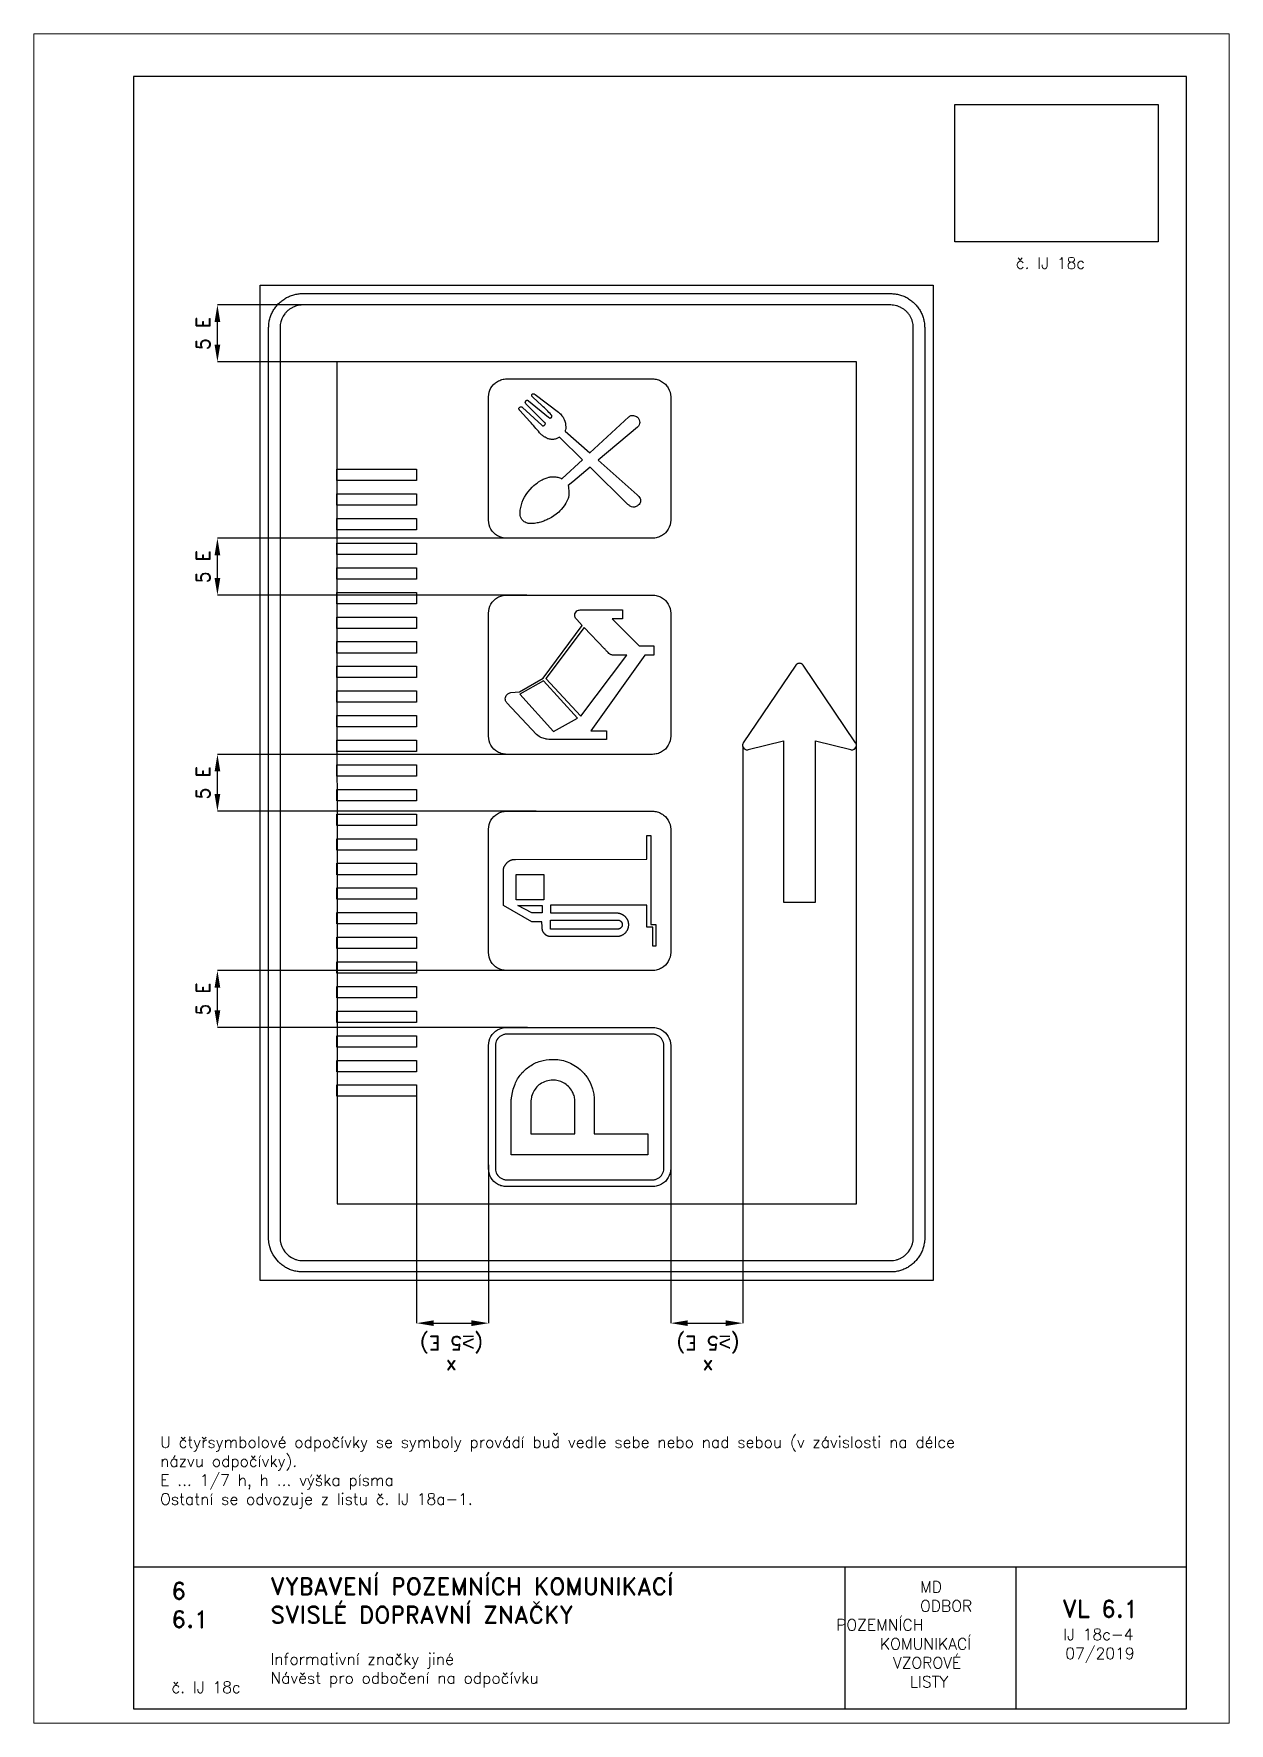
# Paper-space layout 'IJ 18c-4' of a CAD drawing. Header units: millimetres. Extents: x 0 to 210, y 0 to 297.
# The model-space entities are those that its viewports show. They can reach past a viewport. Long polylines and large blocks are cut down to what shows.
import ezdxf

# ---------------------------------------------------------------- set-up
doc = ezdxf.new("R2010")
doc.units = ezdxf.units.MM
doc.header["$LTSCALE"] = 5
doc.linetypes.add('ČÁRKOVANÁX2', pattern=[1.5, 1, -0.5])
for name, color, linetype in [('Kóty', 2, 'Continuous'), ('Rozpiska', 7, 'Continuous'), ('Značka', 7, 'Continuous')]:
    doc.layers.add(name, color=color, linetype=linetype)
doc.layers.add('Rámeček', color=6, linetype='Continuous', plot=False)
doc.styles.get("Standard").update_dxf_attribs({"font": 'romand.shx', "height": 50})
doc.dimstyles.get("Standard").update_dxf_attribs({"dimtxt": 50, "dimasz": 60, "dimexe": 0.18, "dimexo": 0.0625, "dimgap": 25, "dimtad": 1, "dimdec": 0, "dimzin": 0, "dimdsep": 46, "dimtxsty": 'Standard', "dimcen": 0.09, "dimadec": 0, "dimazin": 0, "dimtfac": 1, "dimtdec": 0, "dimtofl": 0, "dimtmove": 0, "dimatfit": 3, "dimfxl": 1, "dimtolj": 1, "dimtzin": 0, "dimarcsym": 0})
picture_1 = doc.add_image_def('image1.png', size_in_pixel=(414, 280))

psp = doc.layouts.new('IJ 18c-4')

# ---------------------------------------------------------------- texts
at = {"layer": 'Rozpiska', "color": 7, "attachment_point": 1}
for s, width, heights, insert, char_height in [('\\pi2.60572;č. IJ 18c', 19.4019, [0], (169.91, 257.69), 2), ('U čtyřsymbolové odpočívky se symboly provádí buď vedle sebe nebo nad sebou (v závislosti na délce \\Pnázvu odpočívky).{\\H2.19048x; }\\PE ... 1/7 h, h ... výška písma{\\H1.79365x; }\\POstatní se odvozuje z listu č. IJ 18a-1.{\\H1.73545x; }', 177.6822, [0], (22.19, 50.41), 2), ('6', 149.0422, [0], (24.17, 24.77), 3), ('{\\C6;VYBAVENÍ POZEMNÍCH KOMUNIKACÍ\\P}SVISLÉ DOPRAVNÍ ZNAČKY{\\H1.34524x; }', 149.0422, [0], (41.56, 25.56), 3), ('\\pi14.7414;{\\C6;MD\\P\\pi2.36044;}ODBOR POZEMNÍCH{\\H1.57143x; }\\P\\pi7.69378;KOMUNIKACÍ{\\H1.5x; }\\P\\pi9.97949;{\\C6;VZOROVÉ\\H1.47619x; \\H0.67742x;\\P\\pi12.93187;LISTY\\H1.26984x; }', 33.1018, [0], (140.95, 24.95), 2), ('\\pi1.03113;{\\H1.5x;\\C6;VL 6.1\\P\\pi1.17395;\\H0.66667x;IJ 18c-4\\H1.66666x; \\H0.6x;\\P\\pi1.5549;07/2019\\H1.80159x; }', 16.0623, [0], (179.66, 21.61), 2), ('6.1', 149.0422, [0], (24.17, 19.78), 3), ('{\\C6;Informativní značky jiné\\P}Návěst pro odbočení na odpočívku{\\H1.83333x; }', 149.0422, [0], (41.56, 12.29), 2), ('{\\C6;č. IJ 18c}', 18.3305, [2.67], (24.18, 7.31), 2)]:
    psp.add_mtext_dynamic_manual_height_columns(s, width=width, gutter_width=100, heights=heights, dxfattribs=dict(at, insert=insert, char_height=char_height))

msp = doc.modelspace()

# ---------------------------------------------------------------- texts
at = {"layer": 'Kóty', "char_height": 50, "width": 281.216, "attachment_point": 5, "rotation": 180}
for insert in [(881.2, 227.4), (1782.7, 227.4)]:
    msp.add_mtext('\\A1;x\\P({\\fArial|b0|i0|c238|p34;\\H1.08333x;≥\\Fromand|c238;\\H0.92308x;5 E)}', dxfattribs=dict(at, insert=insert))

# ---------------------------------------------------------------- blocks, each defined once
blk = doc.blocks.new('*D0')
at = {"layer": 'Defpoints', "color": 0, "transparency": 16777216}
for p in [(58.5, 3911.2), (478.5, 3911.2), (478.5, 3711.2)]:
    blk.add_point(p, dxfattribs=at)
at = {"layer": 'Kóty', "color": 0, "lineweight": -2, "transparency": 16777216}
for p, q in [((478.4, 3911.2), (58.3, 3911.2)), ((58.5, 3771.2), (58.5, 3851.2)), ((478.4, 3711.2), (58.3, 3711.2))]:
    blk.add_line(p, q, dxfattribs=at)
at = {"layer": 'Kóty', "color": 0, "transparency": 16777216}
for points in [[(48.5, 3851.2), (68.5, 3851.2), (58.5, 3911.2)], [(48.5, 3771.2), (68.5, 3771.2), (58.5, 3711.2)]]:
    blk.add_solid(points, dxfattribs=at)
at = {"layer": 'Kóty', "color": 0, "transparency": 16777216, "insert": (8.5, 3811.2), "char_height": 50, "attachment_point": 5, "rotation": 90}
blk.add_mtext('\\A1;5 E', dxfattribs=at)
blk = doc.blocks.new('*D1')
at = {"layer": 'Defpoints', "color": 0, "transparency": 16777216}
for p in [(58.5, 1571.2), (1166.7, 1571.2), (1148.4, 1371.2)]:
    blk.add_point(p, dxfattribs=at)
at = {"layer": 'Kóty', "color": 0, "lineweight": -2, "transparency": 16777216}
for p, q in [((1166.7, 1571.2), (58.3, 1571.2)), ((58.5, 1431.2), (58.5, 1511.2)), ((1148.4, 1371.2), (58.3, 1371.2))]:
    blk.add_line(p, q, dxfattribs=at)
at = {"layer": 'Kóty', "color": 0, "transparency": 16777216}
for points in [[(48.5, 1511.2), (68.5, 1511.2), (58.5, 1571.2)], [(48.5, 1431.2), (68.5, 1431.2), (58.5, 1371.2)]]:
    blk.add_solid(points, dxfattribs=at)
at = {"layer": 'Kóty', "color": 0, "transparency": 16777216, "insert": (8.5, 1471.2), "char_height": 50, "attachment_point": 5, "rotation": 90}
blk.add_mtext('\\A1;5 E', dxfattribs=at)
blk = doc.blocks.new('*D2')
at = {"layer": 'Defpoints', "color": 0, "transparency": 16777216}
for p in [(58.5, 2331.2), (1134.5, 2331.2), (1178.1, 2131.2)]:
    blk.add_point(p, dxfattribs=at)
at = {"layer": 'Kóty', "color": 0, "lineweight": -2, "transparency": 16777216}
for p, q in [((1134.4, 2331.2), (58.3, 2331.2)), ((58.5, 2191.2), (58.5, 2271.2)), ((1178, 2131.2), (58.3, 2131.2))]:
    blk.add_line(p, q, dxfattribs=at)
at = {"layer": 'Kóty', "color": 0, "transparency": 16777216}
for points in [[(48.5, 2271.2), (68.5, 2271.2), (58.5, 2331.2)], [(48.5, 2191.2), (68.5, 2191.2), (58.5, 2131.2)]]:
    blk.add_solid(points, dxfattribs=at)
at = {"layer": 'Kóty', "color": 0, "transparency": 16777216, "insert": (8.5, 2231.2), "char_height": 50, "attachment_point": 5, "rotation": 90}
blk.add_mtext('\\A1;5 E', dxfattribs=at)
blk = doc.blocks.new('*D3')
at = {"layer": 'Defpoints', "color": 0, "transparency": 16777216}
for p in [(58.5, 3091.2), (1151.1, 3091.2), (1145.8, 2891.2)]:
    blk.add_point(p, dxfattribs=at)
at = {"layer": 'Kóty', "color": 0, "lineweight": -2, "transparency": 16777216}
for p, q in [((1151, 3091.2), (58.3, 3091.2)), ((58.5, 2951.2), (58.5, 3031.2)), ((1145.8, 2891.2), (58.3, 2891.2))]:
    blk.add_line(p, q, dxfattribs=at)
at = {"layer": 'Kóty', "color": 0, "transparency": 16777216}
for points in [[(48.5, 3031.2), (68.5, 3031.2), (58.5, 3091.2)], [(48.5, 2951.2), (68.5, 2951.2), (58.5, 2891.2)]]:
    blk.add_solid(points, dxfattribs=at)
at = {"layer": 'Kóty', "color": 0, "transparency": 16777216, "insert": (8.5, 2991.2), "char_height": 50, "attachment_point": 5, "rotation": 90}
blk.add_mtext('\\A1;5 E', dxfattribs=at)

# ---------------------------------------------------------------- dimensions: what is measured, and where the dimension line sits
at = {"layer": 'Kóty'}
for base, p1, p2, picture, middle in [((58.5, 3911.2), (478.5, 3711.2), (478.5, 3911.2), '*D0', (8.5, 3811.2)), ((58.5, 3091.2), (1145.8, 2891.2), (1151.1, 3091.2), '*D3', (8.5, 2991.2)), ((58.5, 2331.2), (1178.1, 2131.2), (1134.5, 2331.2), '*D2', (8.5, 2231.2)), ((58.5, 1571.2), (1148.4, 1371.2), (1166.7, 1571.2), '*D1', (8.5, 1471.2))]:
    dim = msp.add_linear_dim(base=base, p1=p1, p2=p2, angle=90, text='5 E', dimstyle='Standard', dxfattribs=at)
    dim.commit()
    dim.dimension.update_dxf_attribs({"geometry": picture, "text_midpoint": middle})

# ---------------------------------------------------------------- linework, layer by layer
at = {"layer": 'Kóty'}
for p, q in [((1904.2, 2359.2), (1904.2, 331)), ((758.5, 1128.7), (758.5, 331)), ((1011.1, 887.8), (1011.1, 331)), ((1651.1, 875.1), (1651.1, 331)), ((818.5, 331.2), (951.1, 331.2)), ((1711.1, 331.2), (1844.2, 331.2))]:
    msp.add_line(p, q, dxfattribs=at)
for points in [[(818.5, 341.2), (818.5, 321.2), (758.5, 331.2)], [(951.1, 341.2), (951.1, 321.2), (1011.1, 331.2)], [(1711.1, 341.2), (1711.1, 321.2), (1651.1, 331.2)], [(1844.2, 341.2), (1844.2, 321.2), (1904.2, 331.2)]]:
    msp.add_solid(points, dxfattribs=at)
at = {"layer": 'Značka', "color": 5}
for points in [[(2573.5, 481.2), (208.5, 481.2), (208.5, 3981.2), (2573.5, 3981.2), (2573.5, 481.2)], [(758.5, 3293.7), (478.5, 3293.7), (478.5, 3333.6), (758.5, 3333.6), (758.5, 3293.7)], [(758.5, 3207.1), (478.5, 3207.1), (478.5, 3247), (758.5, 3247), (758.5, 3207.1)], [(758.5, 3120.5), (478.5, 3120.5), (478.5, 3160.4), (758.5, 3160.4), (758.5, 3120.5)], [(758.5, 3033.9), (478.5, 3033.9), (478.5, 3073.8), (758.5, 3073.8), (758.5, 3033.9)], [(758.5, 2947.3), (478.5, 2947.3), (478.5, 2987.2), (758.5, 2987.2), (758.5, 2947.3)], [(758.5, 2860.7), (478.5, 2860.7), (478.5, 2900.6), (758.5, 2900.6), (758.5, 2860.7)], [(758.5, 2774.1), (478.5, 2774.1), (478.5, 2814), (758.5, 2814), (758.5, 2774.1)], [(758.5, 2687.5), (478.5, 2687.5), (478.5, 2727.4), (758.5, 2727.4), (758.5, 2687.5)], [(758.5, 2600.9), (478.5, 2600.9), (478.5, 2640.8), (758.5, 2640.8), (758.5, 2600.9)], [(758.5, 2514.3), (478.5, 2514.3), (478.5, 2554.2), (758.5, 2554.2), (758.5, 2514.3)], [(758.5, 2427.7), (478.5, 2427.7), (478.5, 2467.6), (758.5, 2467.6), (758.5, 2427.7)], [(758.5, 2341.1), (478.5, 2341.1), (478.5, 2381.1), (758.5, 2381.1), (758.5, 2341.1)], [(758.5, 2254.5), (478.5, 2254.5), (478.5, 2294.5), (758.5, 2294.5), (758.5, 2254.5)], [(758.5, 2167.9), (478.5, 2167.9), (478.5, 2207.9), (758.5, 2207.9), (758.5, 2167.9)], [(758.5, 2081.3), (478.5, 2081.3), (478.5, 2121.3), (758.5, 2121.3), (758.5, 2081.3)], [(758.5, 1994.7), (478.5, 1994.7), (478.5, 2034.7), (758.5, 2034.7), (758.5, 1994.7)], [(758.5, 1908.1), (478.5, 1908.1), (478.5, 1948.1), (758.5, 1948.1), (758.5, 1908.1)], [(758.5, 1821.5), (478.5, 1821.5), (478.5, 1861.5), (758.5, 1861.5), (758.5, 1821.5)], [(758.5, 1735), (478.5, 1735), (478.5, 1774.9), (758.5, 1774.9), (758.5, 1735)], [(758.5, 1648.4), (478.5, 1648.4), (478.5, 1688.3), (758.5, 1688.3), (758.5, 1648.4)], [(758.5, 1561.8), (478.5, 1561.8), (478.5, 1601.7), (758.5, 1601.7), (758.5, 1561.8)], [(758.5, 1475.2), (478.5, 1475.2), (478.5, 1515.1), (758.5, 1515.1), (758.5, 1475.2)], [(758.5, 1388.6), (478.5, 1388.6), (478.5, 1428.5), (758.5, 1428.5), (758.5, 1388.6)], [(758.5, 1302), (478.5, 1302), (478.5, 1341.9), (758.5, 1341.9), (758.5, 1302)], [(758.5, 1215.4), (478.5, 1215.4), (478.5, 1255.3), (758.5, 1255.3), (758.5, 1215.4)], [(758.5, 1128.8), (478.5, 1128.8), (478.5, 1168.7), (758.5, 1168.7), (758.5, 1128.8)]]:
    msp.add_lwpolyline(points, dxfattribs=at)
for points in [[(2543.5, 631.2), (2543.5, 630.7), (2543.5, 630.3), (2542.4, 614.8, -0.035396), (2539.2, 599.5, -0.036252), (2534.3, 584.8, -0.034424), (2527.3, 570.9, -0.033718), (2518.6, 558, -0.034079), (2508.3, 546.3, -0.034202), (2496.7, 536, -0.034241), (2483.8, 527.4, -0.034038), (2469.9, 520.5, -0.033416), (2455.1, 515.4, -0.034135), (2439.9, 512.2, -0.036746), (2424.4, 511.2), (2424, 511.2), (2423.5, 511.2), (358.5, 511.2, -0.000238), (358, 511.2), (357.5, 511.2, -0.032177), (342, 512.3, -0.035447), (326.8, 515.4, -0.03626), (312.1, 520.4, -0.034408), (298.2, 527.4, -0.033711), (285.3, 536.1, -0.034092), (273.6, 546.3), (263.3, 558), (254.7, 570.9), (247.8, 584.8), (242.7, 599.5), (239.5, 614.8), (238.5, 630.3), (238.5, 630.7), (238.5, 631.2), (238.5, 3831.2), (238.5, 3831.7), (238.5, 3832.1, -0.032211), (239.6, 3847.6, -0.035398), (242.7, 3862.9, -0.036257), (247.7, 3877.6, -0.034417), (254.7, 3891.5, -0.033707), (263.3, 3904.4, -0.034076), (273.6, 3916, -0.034203), (285.3, 3926.3, -0.034241), (298.2, 3935, -0.03402), (312.1, 3941.9, -0.03342), (326.8, 3946.9, -0.034121), (342.1, 3950.2, -0.03675), (357.5, 3951.2), (358, 3951.2), (358.5, 3951.2), (2423.5, 3951.2), (2424, 3951.2), (2424.4, 3951.2, -0.032176), (2439.9, 3950.1, -0.03546), (2455.1, 3946.9, -0.036261), (2469.9, 3942, -0.034411), (2483.8, 3935, -0.03372), (2496.7, 3926.3, -0.034086), (2508.3, 3916, -0.034181), (2518.6, 3904.4, -0.034228), (2527.3, 3891.5, -0.03402), (2534.2, 3877.6, -0.033371), (2539.2, 3862.9, -0.034142), (2542.4, 3847.6, -0.036779), (2543.5, 3832.1), (2543.5, 3831.7), (2543.5, 3831.2), (2543.5, 631.2)], [(2503.5, 631.2), (2503.5, 3831.2), (2503.5, 3831.5), (2503.5, 3831.8, 0.032177), (2502.8, 3842.2, 0.035489), (2500.6, 3852.3, 0.036281), (2497.3, 3862.1, 0.034425), (2492.7, 3871.4, 0.03374), (2486.9, 3880, 0.034066), (2480.1, 3887.8, 0.03423), (2472.3, 3894.6, 0.0342), (2463.7, 3900.4, 0.034034), (2454.4, 3905, 0.033425), (2444.6, 3908.4, 0.034147), (2434.4, 3910.5, 0.03674), (2424.1, 3911.2), (2423.8, 3911.2), (2423.5, 3911.2), (358.5, 3911.2), (358.2, 3911.2), (357.9, 3911.2, 0.032183), (347.5, 3910.5, 0.035447), (337.4, 3908.4, 0.036274), (327.6, 3905, 0.034425), (318.3, 3900.4, 0.033755), (309.7, 3894.6, 0.034097), (301.9, 3887.8, 0.034164), (295.1, 3880), (289.3, 3871.4), (284.7, 3862.1), (281.3, 3852.3), (279.2, 3842.1), (278.5, 3831.8), (278.5, 3831.5), (278.5, 3831.2), (278.5, 631.2), (278.5, 630.9), (278.5, 630.6), (279.2, 620.2), (281.3, 610.1), (284.6, 600.3), (289.3, 591), (295.1, 582.4), (301.9, 574.6), (309.7, 567.8), (318.3, 562), (327.6, 557.4, 0.03342), (337.4, 554, 0.034122), (347.5, 551.9, 0.036744), (357.9, 551.2), (358.2, 551.2), (358.5, 551.2), (2423.5, 551.2), (2423.8, 551.2), (2424.1, 551.2, 0.032184), (2434.4, 551.9, 0.035448), (2444.6, 554, 0.036282), (2454.4, 557.3, 0.034422), (2463.7, 562, 0.033745), (2472.3, 567.8), (2480.1, 574.6), (2486.9, 582.4), (2492.7, 591), (2497.3, 600.3), (2500.6, 610.1), (2502.8, 620.2), (2503.5, 630.6), (2503.5, 630.9), (2503.5, 631.2)], [(2159.6, 1811.2), (2159.6, 2379.2), (2283.6, 2347.7), (2284.4, 2347.5), (2285.2, 2347.4, 0.051476), (2288.2, 2347.2, 0.051612), (2291.3, 2347.6, 0.064177), (2294.9, 2348.9, 0.064133), (2298.1, 2351.1), (2300.7, 2354), (2302.5, 2357.4), (2303.5, 2361.1), (2303.5, 2365), (2302.9, 2368), (2301.6, 2370.8), (2301.2, 2371.5), (2300.8, 2372.2), (2116.8, 2644.2), (2116.4, 2644.8), (2115.9, 2645.4), (2113.7, 2647.6), (2111.1, 2649.3, 0.064905), (2107.5, 2650.7, 0.06503), (2103.6, 2651.2, 0.064739), (2099.7, 2650.7, 0.063171), (2096.1, 2649.3), (2093.5, 2647.6), (2091.3, 2645.4), (2090.8, 2644.8), (2090.3, 2644.2), (1906.3, 2372.2), (1905.9, 2371.5), (1905.5, 2370.8), (1904.3, 2368), (1903.7, 2365), (1903.7, 2361.1), (1904.7, 2357.4), (1906.5, 2354), (1909.1, 2351.1), (1912.2, 2349, 0.0623), (1915.9, 2347.6, 0.051602), (1918.9, 2347.2, 0.056252), (1922, 2347.4), (1922.8, 2347.5), (1923.5, 2347.7), (2047.6, 2379.2), (2047.6, 1811.2), (2159.6, 1811.2)], [(1651.1, 875.2), (1651.1, 874.9), (1651.1, 874.7), (1650.5, 866.4), (1648.8, 858.3), (1646.2, 850.5), (1642.4, 843.1), (1637.8, 836.2), (1632.3, 829.9), (1626.1, 824.4), (1619.2, 819.9), (1611.8, 816.1, -0.033392), (1604, 813.5, -0.034131), (1595.8, 811.7, -0.036743), (1587.6, 811.2), (1587.3, 811.2), (1587.1, 811.2), (1075.1, 811.2), (1074.8, 811.2), (1074.6, 811.2, -0.032181), (1066.3, 811.8, -0.035427), (1058.2, 813.5, -0.036253), (1050.3, 816.1, -0.034452), (1042.9, 819.9), (1036, 824.5), (1029.8, 829.9), (1024.3, 836.2), (1019.7, 843.1), (1016, 850.5), (1013.4, 858.3), (1011.6, 866.4), (1011.1, 874.7), (1011.1, 874.9), (1011.1, 875.2), (1011.1, 1307.2), (1011.1, 1307.4), (1011.1, 1307.7), (1011.7, 1316), (1013.4, 1324.1), (1016, 1331.9), (1019.7, 1339.3), (1024.3, 1346.2), (1029.8, 1352.5), (1036, 1357.9), (1042.9, 1362.5), (1050.3, 1366.2, -0.033413), (1058.2, 1368.9, -0.034109), (1066.3, 1370.6, -0.036745), (1074.6, 1371.2), (1074.8, 1371.2), (1075.1, 1371.2), (1587.1, 1371.2), (1587.3, 1371.2), (1587.6, 1371.2, -0.032176), (1595.9, 1370.6, -0.035438), (1604, 1368.9, -0.03627), (1611.8, 1366.3, -0.034399), (1619.2, 1362.5), (1626.1, 1357.9), (1632.3, 1352.5), (1637.8, 1346.2), (1642.4, 1339.3), (1646.1, 1331.9), (1648.8, 1324.1), (1650.5, 1316), (1651.1, 1307.7), (1651.1, 1307.4), (1651.1, 1307.2), (1651.1, 875.2)], [(1627.1, 875.2), (1627.1, 1307.2), (1627.1, 1307.4), (1627.1, 1307.5), (1626.7, 1312.7), (1625.7, 1317.8), (1624, 1322.7), (1621.7, 1327.3), (1618.8, 1331.6), (1615.4, 1335.5), (1611.5, 1338.9), (1607.2, 1341.8), (1602.5, 1344.1), (1597.6, 1345.8, 0.034124), (1592.6, 1346.8, 0.036746), (1587.4, 1347.2), (1587.2, 1347.2), (1587.1, 1347.2), (1075.1, 1347.2), (1074.9, 1347.2), (1074.8, 1347.2, 0.032181), (1069.6, 1346.8, 0.035436), (1064.5, 1345.8, 0.036244), (1059.6, 1344.1), (1055, 1341.8), (1050.7, 1338.9), (1046.8, 1335.5), (1043.4, 1331.6), (1040.5, 1327.3), (1038.2, 1322.7), (1036.5, 1317.8), (1035.4, 1312.7), (1035.1, 1307.5), (1035.1, 1307.4), (1035.1, 1307.2), (1035.1, 875.2), (1035.1, 875), (1035.1, 874.9), (1035.4, 869.7), (1036.5, 864.6), (1038.2, 859.7), (1040.5, 855.1), (1043.4, 850.8), (1046.8, 846.9), (1050.7, 843.5), (1055, 840.6), (1059.6, 838.3), (1064.5, 836.6, 0.034118), (1069.6, 835.5, 0.036734), (1074.8, 835.2), (1074.9, 835.2), (1075.1, 835.2), (1587.1, 835.2), (1587.2, 835.2), (1587.4, 835.2, 0.032179), (1592.6, 835.6, 0.035458), (1597.6, 836.6, 0.03631), (1602.5, 838.3), (1607.2, 840.6), (1611.5, 843.5), (1615.4, 846.9), (1618.8, 850.8), (1621.7, 855.1), (1624, 859.7), (1625.7, 864.6), (1626.7, 869.7), (1627.1, 874.9), (1627.1, 875), (1627.1, 875.2)], [(1571.1, 923.6), (1091.1, 923.6), (1091.1, 1117.7), (1091.5, 1120.6), (1091.8, 1123.5), (1096.3, 1148.1, -0.042934), (1104.1, 1171.8, -0.079576), (1125.2, 1207.2, -0.076492), (1156.3, 1234.6, -0.076886), (1193.3, 1252.6, -0.075742), (1234.1, 1258.8, -0.09403), (1286.9, 1250.2, -0.098355), (1332.6, 1222.9, -0.073283), (1358.4, 1194, -0.067685), (1375.1, 1159.1, -0.03422), (1380.1, 1141, -0.03786), (1382.4, 1122.5), (1382.5, 1119.4), (1382.6, 1116.3), (1382.6, 997.1), (1571.1, 997.1), (1571.1, 923.6)], [(1160, 997.1), (1314.4, 997.1), (1314.4, 1110.8), (1314.4, 1113), (1314.4, 1115.3, 0.067145), (1311.5, 1131.2, 0.057734), (1304.8, 1146.2, 0.071735), (1291.7, 1163.4, 0.07449), (1274.3, 1176.1, 0.068284), (1256.2, 1183.4, 0.065315), (1236.6, 1185.6, 0.077203), (1213.4, 1182.2, 0.083757), (1192.4, 1171.7, 0.073421), (1177.5, 1157.8, 0.066104), (1166.8, 1140.3), (1162.4, 1128.4), (1160.3, 1116.1), (1160.1, 1114.2), (1160, 1112.3), (1160, 997.1)]]:
    msp.add_lwpolyline(points, format="xyb", dxfattribs=at)
at = {"layer": 'Značka', "color": 6, "linetype": 'ČÁRKOVANÁX2', "ltscale": 5}
msp.add_lwpolyline([(478.5, 3711.2), (479.3, 751.2), (2303.5, 751.2), (2303.5, 3711.2), (478.5, 3711.2)], dxfattribs=at)
at = {"layer": 'Značka', "color": 251}
for points in [[(1651.1, 3155.2), (1651.1, 3154.9), (1651.1, 3154.7), (1650.5, 3146.4), (1648.8, 3138.3), (1646.2, 3130.5), (1642.4, 3123.1), (1637.8, 3116.2), (1632.3, 3109.9, -0.034215), (1626.1, 3104.4, -0.034238), (1619.2, 3099.9, -0.034029), (1611.8, 3096.1, -0.033392), (1604, 3093.5, -0.034116), (1595.8, 3091.7, -0.036754), (1587.6, 3091.2), (1587.3, 3091.2), (1587.1, 3091.2), (1075.1, 3091.2), (1074.8, 3091.2), (1074.6, 3091.2, -0.032174), (1066.3, 3091.8, -0.035453), (1058.2, 3093.5, -0.036246), (1050.3, 3096.1, -0.034445), (1042.9, 3099.9, -0.033715), (1036, 3104.5), (1029.8, 3109.9), (1024.3, 3116.2), (1019.7, 3123.1), (1016, 3130.5), (1013.4, 3138.3), (1011.6, 3146.4), (1011.1, 3154.7), (1011.1, 3154.9), (1011.1, 3155.2), (1011.1, 3587.2), (1011.1, 3587.4), (1011.1, 3587.7), (1011.7, 3596), (1013.4, 3604.1), (1016, 3611.9), (1019.7, 3619.3), (1024.3, 3626.2), (1029.8, 3632.4, -0.034215), (1036, 3637.9, -0.034238), (1042.9, 3642.5, -0.034081), (1050.3, 3646.2, -0.033413), (1058.2, 3648.9, -0.034102), (1066.3, 3650.6, -0.036752), (1074.6, 3651.2), (1074.8, 3651.2), (1075.1, 3651.2), (1587.1, 3651.2), (1587.3, 3651.2), (1587.6, 3651.2, -0.032176), (1595.9, 3650.6, -0.035467), (1604, 3648.9, -0.036263), (1611.8, 3646.3, -0.034392), (1619.2, 3642.5, -0.033684), (1626.1, 3637.9, -0.034086), (1632.3, 3632.4, -0.034152), (1637.8, 3626.2, -0.034147), (1642.4, 3619.3), (1646.1, 3611.9), (1648.8, 3604.1), (1650.5, 3596), (1651.1, 3587.7), (1651.1, 3587.4), (1651.1, 3587.2), (1651.1, 3155.2)], [(1306.9, 3289.8), (1290.6, 3275.9), (1291.7, 3270.6), (1292.6, 3265.3), (1293.2, 3260.6), (1293.6, 3255.9), (1293.7, 3249), (1293.1, 3242.1, -0.043387), (1290.7, 3231.2, -0.041175), (1286.5, 3220.9), (1283.1, 3214.5), (1279.2, 3208.3), (1273.2, 3199.7), (1266.4, 3191.7), (1262.1, 3187.4), (1257.5, 3183.2), (1249.1, 3176), (1240.3, 3169.3), (1231.8, 3164), (1222.9, 3159.3, -0.019118), (1209.2, 3153, -0.02523), (1195.1, 3147.9), (1188.5, 3146, -0.015409), (1181.9, 3144.6), (1177.5, 3143.8), (1173, 3143.2, -0.034291), (1160.1, 3142.4, -0.068376), (1147.5, 3144.1, -0.057632), (1139.7, 3147, -0.06795), (1132.9, 3151.7, -0.055651), (1128.5, 3156.5), (1125.3, 3162.1, -0.066978), (1122.4, 3171.4, -0.048435), (1121.8, 3181.1), (1122.4, 3190.1), (1124, 3199), (1126.4, 3208.5), (1129.5, 3217.9), (1133.2, 3226.7), (1137.6, 3235.3), (1143.2, 3244.4), (1149.6, 3253.2), (1156.9, 3262.1), (1164.8, 3270.5), (1170.5, 3276), (1176.5, 3281), (1181.8, 3285), (1187.2, 3288.8), (1195.2, 3294.2, -0.033069), (1203.5, 3298.8, -0.026546), (1210.1, 3301.6), (1217, 3303.8), (1222.4, 3305.3, -0.023954), (1227.9, 3306.4, -0.034826), (1235.8, 3307.1, -0.019596), (1243.8, 3306.9, -0.021571), (1251.2, 3306.2, -0.042624), (1258.5, 3304.6), (1261.7, 3303.5), (1264.8, 3302.1), (1266.6, 3301.2), (1268.4, 3300.2), (1269.4, 3300.7), (1341.5, 3367.1), (1260, 3445.9), (1255.7, 3443.8), (1251.4, 3441.8, -0.027674), (1245.7, 3439.8, -0.045648), (1239.9, 3438.7, -0.022674), (1237.1, 3438.5, -0.016383), (1234.3, 3438.5, -0.013406), (1231.5, 3438.7), (1228.7, 3439, -0.017782), (1225.3, 3439.6), (1222, 3440.4), (1220, 3441.1), (1217.9, 3441.8), (1213.7, 3443.6), (1209.7, 3445.9), (1208.3, 3446.7), (1206.9, 3447.6), (1204.1, 3449.5), (1201.4, 3451.4), (1199.2, 3453.1), (1197, 3454.9), (1193.6, 3458.4), (1190.4, 3462.1, 0.008524), (1156, 3501.8), (1120.8, 3540.5), (1120, 3541.4), (1119.3, 3542.4), (1118.6, 3543.7), (1117.9, 3545.2), (1117.7, 3545.9), (1117.6, 3546.6), (1117.7, 3547.2), (1117.8, 3547.8), (1118.6, 3549.5), (1119.7, 3551), (1120.5, 3551.8), (1121.5, 3552.4), (1123.2, 3553.2, -0.097303), (1125.1, 3553.4, -0.070837), (1126.4, 3553.1), (1127.6, 3552.6), (1128.9, 3551.6), (1130.2, 3550.4), (1198.8, 3488), (1200.4, 3486.8), (1202.1, 3486, 0.103374), (1204, 3486.2), (1205.8, 3486.9), (1206.9, 3487.6), (1208, 3488.4), (1210, 3490.9, 0.163266), (1210.7, 3493.9), (1210.4, 3495.2), (1209.8, 3496.4), (1209, 3497.4), (1208.2, 3498.4), (1142.5, 3563.8), (1141.6, 3565), (1140.8, 3566.4), (1140.2, 3569.4, -0.155193), (1141.1, 3572.1), (1141.7, 3573), (1142.5, 3573.8), (1143.7, 3574.8), (1144.9, 3575.7, -0.119346), (1147.3, 3576.2, -0.116741), (1149.7, 3575.7), (1150.8, 3575), (1151.9, 3574.2), (1222, 3516.2), (1223.9, 3514.8), (1226, 3513.9), (1227, 3513.7, 0.047344), (1228, 3513.8, 0.115947), (1230.7, 3514.8, 0.10526), (1232.7, 3516.8), (1233.2, 3517.7), (1233.6, 3518.8), (1233.8, 3520.5), (1233.5, 3522.3), (1232.6, 3523.8), (1231.4, 3525.2, 0.012138), (1198.9, 3557.3), (1166.2, 3587.6), (1164.6, 3589.2), (1163.4, 3591), (1163.2, 3591.7), (1163.1, 3592.5), (1163.1, 3593.7), (1163.3, 3594.9), (1163.6, 3595.9), (1164.1, 3596.8), (1164.9, 3597.7), (1165.8, 3598.3), (1167.4, 3599, -0.076548), (1168.9, 3599.2, -0.128346), (1171.9, 3598.4), (1174.6, 3596.5), (1256.6, 3534.1), (1258.4, 3532.6), (1260.3, 3531.1), (1263.4, 3527.9), (1266.4, 3524.5), (1268.8, 3521.8), (1271.1, 3519.1), (1273, 3516.5), (1274.6, 3513.7), (1275.9, 3511.1), (1277, 3508.5), (1279.5, 3502.3), (1281.2, 3495.9), (1282, 3489.1), (1282.2, 3482.2), (1282.3, 3479.8), (1282.2, 3477.4), (1281, 3472.3, 0.086074), (1280.3, 3467.2), (1280.3, 3467.2), (1280.3, 3467.2), (1367.2, 3390.9), (1503.5, 3517.7), (1506, 3519.5), (1508.6, 3521.1, -0.080355), (1514.2, 3522.7, -0.06121), (1520.2, 3522.6, -0.076038), (1528, 3520.7, -0.091633), (1534.5, 3516.5, -0.06937), (1538.2, 3512.2, -0.05963), (1540.7, 3507, -0.086879), (1542.3, 3498.3, -0.116284), (1540.5, 3489.9, -0.066025), (1537.7, 3485.2), (1534.1, 3481), (1396.8, 3365.1), (1533.6, 3243.2), (1539.5, 3237.5, -0.089149), (1543.8, 3230.9, -0.079181), (1545.1, 3225.1, -0.074356), (1544.5, 3219.1), (1543.6, 3216), (1542.1, 3213.1), (1539.8, 3209.9), (1537, 3207, -0.052996), (1532.3, 3203.5, -0.067), (1526.8, 3201.2, -0.056768), (1522.2, 3200.3, -0.06021), (1517.7, 3200.6, -0.102482), (1508.9, 3204.1, -0.030698), (1501, 3210), (1368.2, 3340.8), (1306.9, 3289.8)], [(1651.1, 2395.2), (1651.1, 2394.9), (1651.1, 2394.7), (1650.5, 2386.4), (1648.8, 2378.3), (1646.2, 2370.5), (1642.4, 2363.1), (1637.8, 2356.2), (1632.3, 2349.9), (1626.1, 2344.4, -0.03425), (1619.2, 2339.9, -0.034003), (1611.8, 2336.1, -0.033406), (1604, 2333.5, -0.034131), (1595.8, 2331.7, -0.036739), (1587.6, 2331.2), (1587.3, 2331.2), (1587.1, 2331.2), (1075.1, 2331.2), (1074.8, 2331.2, -0.000961), (1074.6, 2331.2, -0.032174), (1066.3, 2331.8, -0.035424), (1058.2, 2333.5, -0.03626), (1050.3, 2336.1, -0.034446), (1042.9, 2339.9, -0.033739), (1036, 2344.5), (1029.8, 2349.9), (1024.3, 2356.2), (1019.7, 2363.1), (1016, 2370.5), (1013.4, 2378.3), (1011.6, 2386.4), (1011.1, 2394.7), (1011.1, 2394.9), (1011.1, 2395.2), (1011.1, 2827.2), (1011.1, 2827.4), (1011.1, 2827.7), (1011.7, 2836), (1013.4, 2844.1), (1016, 2851.9), (1019.7, 2859.3), (1024.3, 2866.2), (1029.8, 2872.4), (1036, 2877.9, -0.034238), (1042.9, 2882.5, -0.034081), (1050.3, 2886.2, -0.033413), (1058.2, 2888.9, -0.034102), (1066.3, 2890.6, -0.036752), (1074.6, 2891.2), (1074.8, 2891.2), (1075.1, 2891.2), (1587.1, 2891.2), (1587.3, 2891.2), (1587.6, 2891.2, -0.032176), (1595.9, 2890.6, -0.035467), (1604, 2888.9, -0.036263), (1611.8, 2886.3, -0.034392), (1619.2, 2882.5, -0.033684), (1626.1, 2877.9, -0.034086), (1632.3, 2872.4), (1637.8, 2866.2), (1642.4, 2859.3), (1646.1, 2851.9), (1648.8, 2844.1), (1650.5, 2836), (1651.1, 2827.7), (1651.1, 2827.4), (1651.1, 2827.2), (1651.1, 2395.2)], [(1078.1, 2543.2), (1078.8, 2543.8), (1079.4, 2544.3), (1081.5, 2545.6), (1083.8, 2546.7), (1086.4, 2547.6), (1089.1, 2548.5), (1119.4, 2550.7), (1203.4, 2599.3), (1340.4, 2783.9), (1321, 2805.5), (1319, 2807.8), (1317.1, 2810.3), (1315.5, 2813), (1314.4, 2816), (1313.8, 2819), (1313.9, 2822.1), (1314.8, 2825.8), (1316.5, 2829.3), (1318.7, 2832.6), (1321.6, 2835.3, -0.091122), (1327, 2837.9, -0.027393), (1333.2, 2839.2), (1481.2, 2839.2), (1481.2, 2808.2), (1445.8, 2808.2), (1540.8, 2713.2), (1591.7, 2713.2), (1591.7, 2680), (1560.7, 2680), (1370.7, 2414.1), (1426, 2414.1), (1426, 2383.2), (1233.2, 2383.2), (1230.8, 2383.2), (1228.4, 2383.2), (1228.3, 2383.2), (1228.2, 2383.2), (1225.6, 2383.5), (1222.9, 2383.7), (1216.8, 2384.3, -0.033255), (1210.7, 2385.3), (1206.7, 2386.5), (1202.8, 2387.8), (1198.9, 2389.2), (1195.2, 2390.7), (1192.2, 2392.1), (1189.3, 2393.6), (1184.1, 2397), (1179.1, 2400.9), (1075.8, 2512), (1073.9, 2514.5), (1072.3, 2517.2), (1071.2, 2519.8), (1070.5, 2522.7, -0.087052), (1070.4, 2530.9, -0.123171), (1073.5, 2538.3), (1075.6, 2540.9), (1078.1, 2543.2)], [(1335.9, 2465.5), (1335.4, 2465), (1496.7, 2679.5), (1461.9, 2679.5, -0.007133), (1455.2, 2679.5, -0.021106), (1448.5, 2680, -0.030761), (1444, 2680.7, -0.05734), (1439.8, 2682.2), (1436.9, 2683.9), (1434.3, 2686.1), (1430.9, 2689.3), (1427.6, 2692.7), (1426, 2694.4), (1424.4, 2696), (1422.4, 2698.3), (1420.3, 2700.6), (1419.3, 2701.6), (1418.2, 2702.7), (1346.8, 2776.8), (1212.8, 2598.2), (1335.9, 2465.5)], [(1651.1, 1635.2), (1651.1, 1634.9), (1651.1, 1634.7), (1650.5, 1626.4), (1648.8, 1618.3), (1646.2, 1610.5), (1642.4, 1603.1), (1637.8, 1596.2), (1632.3, 1589.9), (1626.1, 1584.4), (1619.2, 1579.9, -0.034003), (1611.8, 1576.1, -0.033406), (1604, 1573.5, -0.034131), (1595.8, 1571.7, -0.036739), (1587.6, 1571.2), (1587.3, 1571.2), (1587.1, 1571.2), (1075.1, 1571.2), (1074.8, 1571.2, -0.000961), (1074.6, 1571.2, -0.032174), (1066.3, 1571.8, -0.035424), (1058.2, 1573.5, -0.03626), (1050.3, 1576.1, -0.034446), (1042.9, 1579.9), (1036, 1584.5), (1029.8, 1589.9), (1024.3, 1596.2), (1019.7, 1603.1), (1016, 1610.5), (1013.4, 1618.3), (1011.6, 1626.4), (1011.1, 1634.7), (1011.1, 1634.9), (1011.1, 1635.2), (1011.1, 2067.2), (1011.1, 2067.4), (1011.1, 2067.7), (1011.7, 2076), (1013.4, 2084.1), (1016, 2091.9), (1019.7, 2099.3), (1024.3, 2106.2), (1029.8, 2112.4), (1036, 2117.9), (1042.9, 2122.5, -0.034056), (1050.3, 2126.2, -0.033427), (1058.2, 2128.9, -0.034116), (1066.3, 2130.6, -0.036737), (1074.6, 2131.2), (1074.8, 2131.2), (1075.1, 2131.2), (1587.1, 2131.2), (1587.3, 2131.2), (1587.6, 2131.2, -0.032176), (1595.9, 2130.6, -0.035438), (1604, 2128.9, -0.036277), (1611.8, 2126.3, -0.034393), (1619.2, 2122.5, -0.033708), (1626.1, 2117.9), (1632.3, 2112.4), (1637.8, 2106.2), (1642.4, 2099.3), (1646.1, 2091.9), (1648.8, 2084.1), (1650.5, 2076), (1651.1, 2067.7), (1651.1, 2067.4), (1651.1, 2067.2), (1651.1, 1635.2)], [(1581.2, 2045.3), (1580.8, 1733.3), (1599.1, 1733.3), (1599.1, 1657.1), (1588.3, 1657.1), (1588.3, 1723), (1566.7, 1723), (1566.7, 1800.6), (1228.4, 1800.6), (1228.4, 1773.8), (1459.6, 1773.8), (1461.9, 1773.8), (1462, 1773.8), (1462.2, 1773.8), (1463, 1773.6), (1463.9, 1773.5), (1464.6, 1773.4), (1465.4, 1773.4), (1466.1, 1773.3), (1466.9, 1773.2), (1467.4, 1773.2), (1468, 1773.1), (1468.7, 1773), (1469.4, 1772.9), (1470.7, 1772.6), (1471.9, 1772.4), (1472.9, 1772.1), (1474, 1771.7), (1475, 1771.3), (1476.1, 1770.9), (1476.9, 1770.6), (1477.7, 1770.2), (1478.8, 1769.6), (1479.8, 1769.1), (1481.1, 1768.4), (1482.4, 1767.7), (1483.4, 1767), (1484.5, 1766.3), (1485.4, 1765.6), (1486.4, 1764.9), (1487.2, 1764.3), (1487.9, 1763.7), (1488.8, 1762.9), (1489.6, 1762), (1490.8, 1761), (1491.9, 1759.9), (1492.8, 1758.9), (1493.7, 1757.8), (1494.5, 1756.8), (1495.2, 1755.7), (1495.8, 1754.8), (1496.4, 1753.9), (1497, 1752.8), (1497.6, 1751.7), (1498.4, 1750.3), (1499.1, 1748.9), (1499.7, 1747.7), (1500.2, 1746.5), (1500.6, 1745.3), (1501, 1744.1), (1501.2, 1743.2), (1501.5, 1742.2), (1501.7, 1741.1), (1501.8, 1739.9), (1502.1, 1738.1), (1502.4, 1736.3), (1502.5, 1734.8), (1502.5, 1733.3), (1502.5, 1731.8), (1502.5, 1730.3), (1502.4, 1729.1), (1502.3, 1727.9), (1502.1, 1726.4), (1501.8, 1724.9), (1501.6, 1723), (1501.3, 1721.1), (1500.9, 1719.5), (1500.4, 1717.9), (1499.8, 1716.3), (1499.2, 1714.7), (1498.6, 1713.5), (1498, 1712.3), (1497.1, 1710.8), (1496.2, 1709.3), (1495.1, 1707.8), (1494, 1706.4), (1493, 1705.2), (1492, 1704), (1490.9, 1702.9), (1489.8, 1701.8), (1488.8, 1700.9), (1487.9, 1700.1), (1486.7, 1699), (1485.4, 1698.1), (1483.9, 1697), (1482.4, 1696.1), (1481.1, 1695.4), (1479.8, 1694.7), (1478.5, 1694), (1477.2, 1693.5), (1476.1, 1693), (1475, 1692.7), (1473.6, 1692.3), (1472.2, 1691.9), (1471, 1691.5), (1469.7, 1691.1), (1468.6, 1690.9), (1467.5, 1690.8), (1466.3, 1690.7), (1465.2, 1690.6), (1464.2, 1690.6), (1463.3, 1690.5), (1462.1, 1690.5), (1461, 1690.5), (1459.8, 1690.5), (1458.7, 1690.5), (1457.8, 1690.5), (1456.9, 1690.5), (1456, 1690.5), (1455.1, 1690.5), (1454.4, 1690.5), (1453.7, 1690.5), (1453, 1690.5), (1452.3, 1690.5), (1452.2, 1690.5), (1452.1, 1690.5), (1241.1, 1690.5), (1234.1, 1690.5), (1233.9, 1690.5), (1233.8, 1690.5), (1232.8, 1690.5, -0.0013), (1231.7, 1690.5), (1230.7, 1690.5), (1229.8, 1690.6), (1228.8, 1690.6), (1227.9, 1690.7), (1227.2, 1690.7), (1226.4, 1690.8), (1225.6, 1690.9), (1224.7, 1691), (1223.5, 1691.2), (1222.3, 1691.4), (1221.2, 1691.7), (1220.2, 1691.9), (1219.2, 1692.2), (1218.2, 1692.6), (1217.4, 1692.9), (1216.6, 1693.3), (1215.7, 1693.7), (1214.8, 1694.3), (1214.1, 1694.8), (1213.5, 1695.3), (1212.9, 1695.8), (1212.3, 1696.2), (1211.8, 1696.7), (1211.2, 1697.1), (1210.8, 1697.5), (1210.3, 1697.9), (1209.7, 1698.5), (1209.2, 1699), (1208, 1700.1), (1206.9, 1701.2), (1206, 1702.2), (1205.2, 1703.2), (1204.4, 1704.3), (1203.7, 1705.5), (1203.2, 1706.4), (1202.7, 1707.3), (1202.1, 1708.6), (1201.7, 1709.8), (1201.2, 1711), (1200.8, 1712.2), (1200.5, 1713.2), (1200.3, 1714.2), (1200.1, 1715.1), (1200, 1716.1), (1199.9, 1716.9), (1199.8, 1717.7), (1199.8, 1718.6), (1199.8, 1719.4), (1199.8, 1719.5), (1199.8, 1719.7), (1199.3, 1724.9), (1198.8, 1742.3), (1162.7, 1742.3), (1063.1, 1800.1), (1063.1, 1927.2), (1063.1, 1927.3), (1063.2, 1927.4), (1063.4, 1928.1), (1063.7, 1928.9), (1063.9, 1929.6), (1064.1, 1930.3), (1064.3, 1931), (1064.6, 1931.7), (1064.7, 1932.3), (1064.9, 1932.8), (1065.2, 1933.5), (1065.4, 1934.2), (1065.9, 1935.3), (1066.5, 1936.3), (1066.9, 1937.2), (1067.3, 1938.1), (1067.8, 1939), (1068.3, 1939.9), (1068.6, 1940.5), (1069.1, 1941.2), (1069.6, 1941.9), (1070.1, 1942.7), (1070.8, 1943.6), (1071.5, 1944.6), (1072, 1945.3), (1072.6, 1946), (1073.2, 1946.7), (1073.7, 1947.3), (1074.2, 1947.9), (1074.6, 1948.4), (1075.2, 1949.1), (1075.8, 1949.8), (1076.6, 1950.6), (1077.5, 1951.4), (1078.2, 1952.1), (1078.9, 1952.8), (1079.6, 1953.4), (1080.4, 1954), (1081, 1954.5), (1081.6, 1954.9), (1082.5, 1955.4), (1083.3, 1955.9), (1084.7, 1956.7), (1086.1, 1957.5), (1087.3, 1958.1), (1088.5, 1958.7), (1089.7, 1959.2), (1091, 1959.7), (1092, 1960), (1093, 1960.4), (1094.2, 1960.7), (1095.5, 1961), (1096.7, 1961.2), (1097.9, 1961.4), (1098.9, 1961.5), (1099.8, 1961.6), (1100.8, 1961.7), (1101.8, 1961.8), (1102.6, 1961.9), (1103.4, 1961.9), (1104.2, 1962), (1105.1, 1962), (1105.2, 1962), (1105.4, 1962), (1566.7, 1962.5), (1566.7, 2045.3), (1580.8, 2045.3), (1581.2, 2045.3)]]:
    msp.add_lwpolyline(points, format="xyb", dxfattribs=at)
for points in [[(1323.8, 2458.9), (1203.9, 2589.4), (1121.1, 2542.4), (1239.3, 2411.4), (1323.8, 2458.9)], [(1205.9, 1909.3), (1205.4, 1819.9), (1108.2, 1819.4), (1108.2, 1822.7), (1108.2, 1826), (1108.2, 1840.3), (1108.2, 1854.6), (1108.2, 1859), (1108.2, 1863.3), (1108.2, 1865.6), (1108.2, 1867.8), (1108.2, 1872.7), (1108.2, 1877.5), (1108.2, 1889.9), (1108.2, 1902.3), (1108.2, 1905.6), (1108.2, 1908.8), (1205.9, 1909.3)], [(1199.3, 1799.7), (1199.3, 1773.8), (1162.7, 1773.8), (1113.8, 1799.7), (1199.3, 1799.7)], [(1228.9, 1748.4), (1462.9, 1748.4), (1467.1, 1748.4), (1467.2, 1748.4), (1467.2, 1748.4), (1467.8, 1748.2), (1468.4, 1748.1), (1468.8, 1748), (1469.3, 1747.9), (1469.8, 1747.8), (1470.2, 1747.7), (1470.6, 1747.6), (1470.9, 1747.4), (1471.3, 1747.3), (1471.7, 1747.1), (1471.7, 1747), (1471.8, 1747), (1471.8, 1747), (1471.9, 1746.9), (1472, 1746.9), (1472.2, 1746.8), (1472.5, 1746.7), (1472.8, 1746.6), (1473.2, 1746.3), (1473.6, 1746.1), (1474, 1745.8), (1474.4, 1745.5), (1474.6, 1745.2), (1474.9, 1745), (1475.2, 1744.6), (1475.5, 1744.3), (1475.5, 1744.2), (1475.5, 1744.2), (1475.6, 1744.1), (1475.7, 1744), (1475.9, 1743.9), (1476, 1743.8), (1476.4, 1743.4), (1476.8, 1743.1), (1477.3, 1742.6), (1477.7, 1742.1), (1478.2, 1741.5), (1478.6, 1741), (1478.9, 1740.6), (1479.1, 1740.1), (1479.5, 1739.6), (1479.8, 1739), (1480.3, 1737.6), (1480.6, 1736.2), (1480.8, 1735), (1481, 1733.8), (1481.1, 1732.6), (1481.1, 1731.4), (1481, 1730.5), (1480.9, 1729.5), (1480.6, 1728.4), (1480.2, 1727.2), (1479.8, 1726.1), (1479.3, 1725), (1478.8, 1724.2), (1478.3, 1723.4), (1477.6, 1722.6), (1476.9, 1721.9), (1476.4, 1721.4), (1475.8, 1720.9), (1475, 1720.3), (1474.1, 1719.7), (1473.6, 1719.4), (1473.1, 1719), (1472.7, 1718.8), (1472.3, 1718.5), (1471.9, 1718.2), (1471.4, 1718), (1471.1, 1717.8), (1470.7, 1717.7), (1470.3, 1717.5), (1469.9, 1717.3), (1469.4, 1717.2), (1468.8, 1717.1), (1468.3, 1717), (1467.9, 1717), (1467.4, 1716.9), (1466.9, 1716.9), (1466.5, 1716.9), (1466.1, 1716.9), (1465.7, 1716.9), (1465.3, 1716.9), (1465.3, 1716.9), (1465.2, 1716.9), (1461.4, 1716.9), (1228.9, 1716.4), (1228.9, 1748.4)]]:
    msp.add_lwpolyline(points, dxfattribs=at)

msp.set_redraw_order([(e.dxf.handle, doc.entitydb.next_handle()) for e in msp.query("TEXT MTEXT ATTDEF DIMENSION ARC_DIMENSION")])  # texts and dimensions are drawn at this point

# ---------------------------------------------------------------- linework, layer by layer
at = {"layer": 'Rozpiska', "color": 7}
for p, q in [((17.5, 27.5), (202.5, 27.5)), ((142.5, 27.5), (142.5, 2.5)), ((172.5, 27.5), (172.5, 2.5))]:
    psp.add_line(p, q, dxfattribs=at)
psp.add_lwpolyline([(17.5, 2.5), (202.5, 2.5), (202.5, 289.5), (17.5, 289.5)], close=True, dxfattribs=at)

psp.set_redraw_order([(e.dxf.handle, doc.entitydb.next_handle()) for e in psp.query("TEXT MTEXT ATTDEF DIMENSION ARC_DIMENSION")])  # texts and dimensions are drawn at this point

# ---------------------------------------------------------------- pictures from other files: only their frames are drawn
at = {"layer": 'Značka', "color": 255}
image = psp.add_image(picture_1, insert=(161.8, 260.42), size_in_units=(35.7, 24.14), dxfattribs=at)
image.dxf.flags = 7

# ---------------------------------------------------------------- viewports
at = {"layer": 'Rámeček'}
psp.add_viewport(center=(105, 148.5), size=(210, 297), view_center_point=(1513.39, 1894.66), view_height=5940, dxfattribs=at)

doc.saveas('drawing.dxf')
